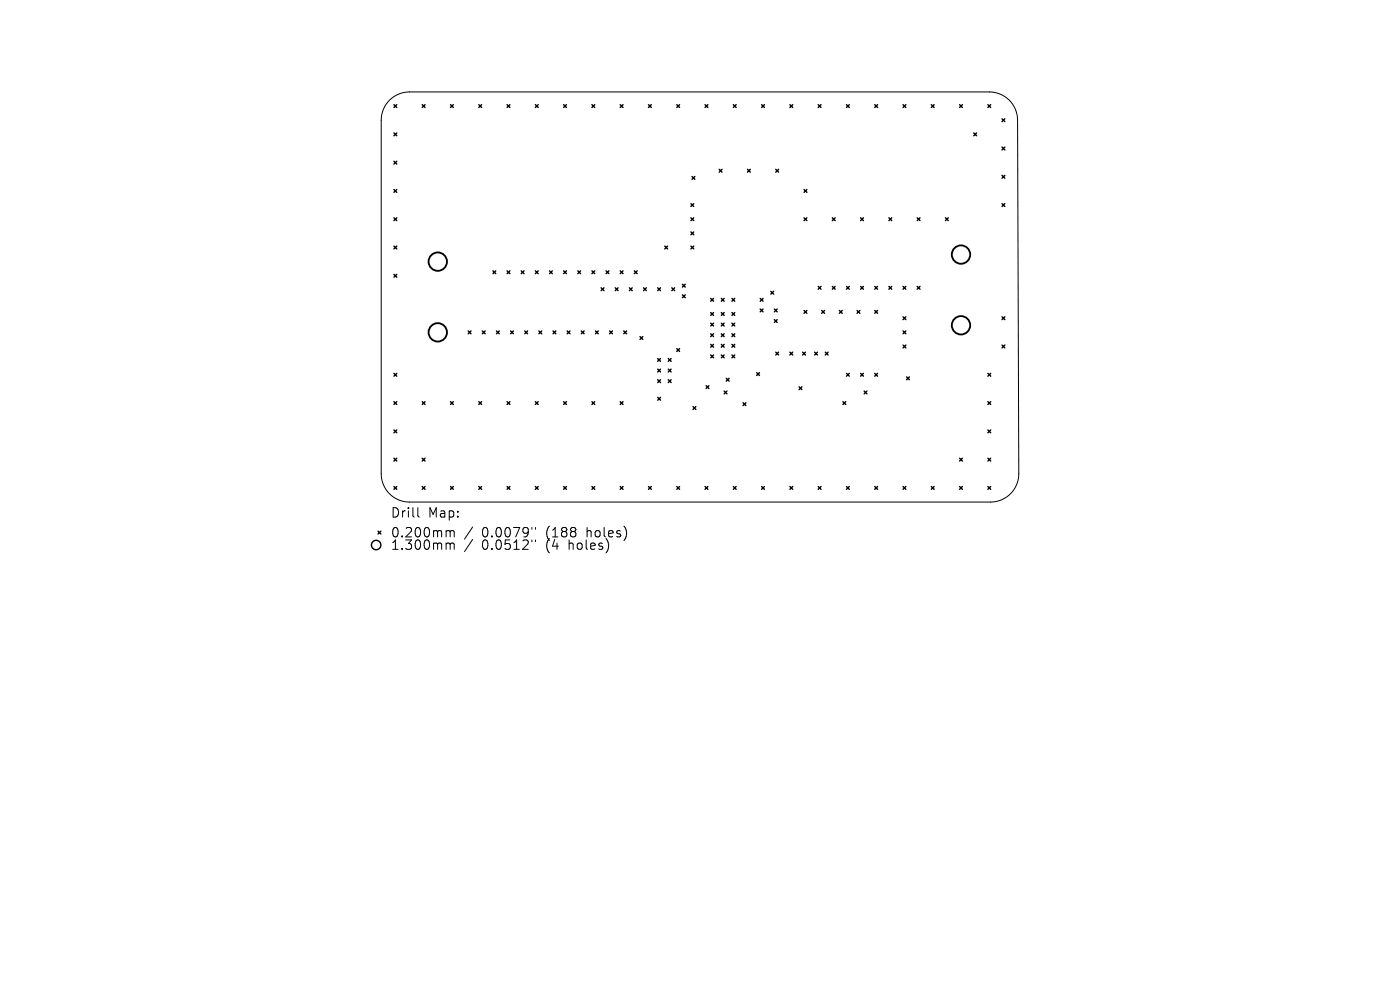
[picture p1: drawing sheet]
<svg xmlns="http://www.w3.org/2000/svg" width="297mm" height="210mm" viewBox="0 0 297 210" stroke-linecap="round" stroke-linejoin="round" font-family="sans-serif">
<defs><g id="words">
<g font-size="2.8">
<text x="82.8" y="110.1">Drill</text>
<text x="90.8" y="110.1">Map:</text>
<text x="82.8" y="114.3">0.200mm</text>
<text x="82.8" y="116.9">1.300mm</text>
<text x="102.2" y="114.3">0.0079&quot;</text>
<text x="102.2" y="116.9">0.0512&quot;</text>
<text x="116" y="114.3">(188</text>
<text x="116" y="116.9">(4</text>
<text x="120.9" y="116.9">holes)</text>
<text x="124.7" y="114.3">holes)</text>
</g>
</g></defs>
<g fill="none" stroke="#000" stroke-width=".21">
<path d="M82.6 21.3a6 6 0 0 1 4.3-1.8h123a6 6 0 0 1 6 6l.2 75a6 6 0 0 1-6 6h-123.2a6 6 0 0 1-6-6v-75a6 6 0 0 1 1.7-4.2zM88.6 107.7v1.7l.3 .3M94.9 112.6l.5 .1 .1 .1M94.9 115.2h.3l.3 .3M95.5 112.8l.3-.2 .5 .1 .1 1.2M95.5 112.8v1.1M95.5 115.5v1M95.5 115.5l.3-.3 .5 .1 .1 1.2M100.3 111.8l-1.8 2.6M100.3 114.4l-1.8 2.6M112.8 111.9v.4M112.8 114.5v.4"/>
<path d="M113.6 111.9v.4M113.6 114.5v.4"/>
</g>
<g fill="none" stroke="#000" stroke-width=".3">
<path d="M83.6 22.2l.6 .6M83.6 28.2l.6 .6M83.6 34.2l.6 .6M84.2 22.2l-.6 .6M84.2 28.2l-.6 .6M84.2 34.2l-.6 .6M89.6 22.2l.6 .6M90.2 22.2l-.6 .6M95.6 22.2l.6 .6M96.2 22.2l-.6 .6M101.6 22.2l.6 .6M102.2 22.2l-.6 .6"/>
<path d="M107.6 22.2l.6 .6M108.2 22.2l-.6 .6M113.6 22.2l.6 .6M114.2 22.2l-.6 .6M119.6 22.2l.6 .6M120.2 22.2l-.6 .6M125.6 22.2l.6 .6M126.2 22.2l-.6 .6M131.6 22.2l.6 .6M132.2 22.2l-.6 .6M137.6 22.2l.6 .6M138.2 22.2l-.6 .6"/>
<path d="M143.6 22.2l.6 .6M144.2 22.2l-.6 .6M146.8 37.4l.6 .6M147.4 37.4l-.6 .6M149.6 22.2l.6 .6M150.2 22.2l-.6 .6M152.6 35.9l.6 .6M153.2 35.9l-.6 .6M155.6 22.2l.6 .6M156.2 22.2l-.6 .6M158.6 35.9l.6 .6M159.2 35.9l-.6 .6"/>
<path d="M161.6 22.2l.6 .6M162.2 22.2l-.6 .6M164.6 35.9l.6 .6M165.2 35.9l-.6 .6M167.6 22.2l.6 .6M168.2 22.2l-.6 .6M173.6 22.2l.6 .6M174.2 22.2l-.6 .6M179.6 22.2l.6 .6M180.2 22.2l-.6 .6M185.6 22.2l.6 .6M186.2 22.2l-.6 .6"/>
<path d="M191.6 22.2l.6 .6M192.2 22.2l-.6 .6M197.6 22.2l.6 .6M198.2 22.2l-.6 .6M203.6 22.2l.6 .6M204.2 22.2l-.6 .6M206.6 28.2l.6 .6M207.2 28.2l-.6 .6M209.6 22.2l.6 .6M210.2 22.2l-.6 .6M212.6 31.2l.6 .6M212.6 25.2l.6 .6"/>
<path d="M212.6 37.2l.6 .6M213.2 25.2l-.6 .6M213.2 31.2l-.6 .6M213.2 37.2l-.6 .6M83.6 40.2l.6 .6M83.6 46.2l.6 .6M83.6 52.2l.6 .6M83.6 58.2l.6 .6M84.2 40.2l-.6 .6M84.2 46.2l-.6 .6M84.2 52.2l-.6 .6M84.2 58.2l-.6 .6"/>
<path d="M104.6 57.5l.6 .6M105.2 57.5l-.6 .6M107.6 57.5l.6 .6M108.2 57.5l-.6 .6M110.6 57.5l.6 .6M111.2 57.5l-.6 .6M113.6 57.5l.6 .6M114.2 57.5l-.6 .6M116.6 57.5l.6 .6M117.2 57.5l-.6 .6M119.6 57.5l.6 .6M120.2 57.5l-.6 .6"/>
<path d="M122.6 57.5l.6 .6M123.2 57.5l-.6 .6M125.6 57.5l.6 .6M126.2 57.5l-.6 .6M128.6 57.5l.6 .6M129.2 57.5l-.6 .6M131.6 57.5l.6 .6M132.2 57.5l-.6 .6M134.6 57.5l.6 .6M135.2 57.5l-.6 .6M141 52.2l.6 .6M141.6 52.2l-.6 .6"/>
<path d="M146.6 43.2l.6 .6M146.6 46.2l.6 .6M146.6 49.2l.6 .6M146.6 52.2l.6 .6M147.2 46.2l-.6 .6M147.2 52.2l-.6 .6M147.2 43.2l-.6 .6M147.2 49.2l-.6 .6M170.6 40.2l.6 .6M170.6 46.2l.6 .6M171.2 46.2l-.6 .6M171.2 40.2l-.6 .6"/>
<path d="M176.6 46.2l.6 .6M177.2 46.2l-.6 .6M182.6 46.2l.6 .6M183.2 46.2l-.6 .6M188.6 46.2l.6 .6M189.2 46.2l-.6 .6M194.6 46.2l.6 .6M195.2 46.2l-.6 .6M200.6 46.2l.6 .6M201.2 46.2l-.6 .6M212.6 43.2l.6 .6M213.2 43.2l-.6 .6"/>
<path d="M83.6 79.2l.6 .6M84.2 79.2l-.6 .6M99.3 70.2l.6 .6M99.9 70.2l-.6 .6M102.3 70.2l.6 .6M102.9 70.2l-.6 .6M105.3 70.2l.6 .6M105.9 70.2l-.6 .6M108.3 70.2l.6 .6M108.9 70.2l-.6 .6M111.3 70.2l.6 .6M111.9 70.2l-.6 .6"/>
<path d="M114.3 70.2l.6 .6M114.9 70.2l-.6 .6M117.3 70.2l.6 .6M117.9 70.2l-.6 .6M120.3 70.2l.6 .6M120.9 70.2l-.6 .6M123.3 70.2l.6 .6M123.9 70.2l-.6 .6M126.3 70.2l.6 .6M126.9 70.2l-.6 .6M127.5 61.1l.6 .6M128.1 61.1l-.6 .6"/>
<path d="M129.3 70.2l.6 .6M129.9 70.2l-.6 .6M130.5 61.1l.6 .6M131.1 61.1l-.6 .6M132.3 70.2l.6 .6M132.9 70.2l-.6 .6M133.5 61.1l.6 .6M134.1 61.1l-.6 .6M135.8 71.4l.6 .6M136.4 71.4l-.6 .6M136.5 61.1l.6 .6M137.1 61.1l-.6 .6"/>
<path d="M139.5 61.1l.6 .6M139.5 76.1l.6 .6M139.5 78.3l.6 .6M140.1 61.1l-.6 .6M140.1 76.1l-.6 .6M140.1 78.3l-.6 .6M141.8 78.3l.6 .6M141.8 76.1l.6 .6M142.4 76.1l-.6 .6M142.4 78.3l-.6 .6M142.5 61.1l.6 .6M143.1 61.1l-.6 .6"/>
<path d="M143.6 74l.6 .6M144.2 74l-.6 .6M144.8 60.3l.6 .6M144.8 62.6l.6 .6M145.4 60.3l-.6 .6M145.4 62.6l-.6 .6M150.8 66.3l.6 .6M150.8 68.6l.6 .6M150.8 63.3l.6 .6M150.8 70.8l.6 .6M150.8 73.1l.6 .6M150.8 75.3l.6 .6"/>
<path d="M151.4 73.1l-.6 .6M151.4 63.3l-.6 .6M151.4 66.3l-.6 .6M151.4 68.6l-.6 .6M151.4 70.8l-.6 .6M151.4 75.3l-.6 .6M153 68.6l.6 .6M153 70.8l.6 .6M153 73.1l.6 .6M153 75.3l.6 .6M153 63.3l.6 .6M153 66.3l.6 .6"/>
<path d="M153.6 70.8l-.6 .6M153.6 66.3l-.6 .6M153.6 68.6l-.6 .6M153.6 73.1l-.6 .6M153.6 63.3l-.6 .6M153.6 75.3l-.6 .6M155.3 70.8l.6 .6M155.3 73.1l.6 .6M155.3 75.3l.6 .6M155.3 68.6l.6 .6M155.3 63.3l.6 .6M155.3 66.3l.6 .6"/>
<path d="M155.9 68.6l-.6 .6M155.9 66.3l-.6 .6M155.9 70.8l-.6 .6M155.9 73.1l-.6 .6M155.9 63.3l-.6 .6M155.9 75.3l-.6 .6M160.5 79.1l.6 .6M161.1 79.1l-.6 .6M161.3 63.3l.6 .6M161.3 65.6l.6 .6M161.9 63.3l-.6 .6M161.9 65.6l-.6 .6"/>
<path d="M163.5 61.8l.6 .6M164.1 61.8l-.6 .6M164.3 65.6l.6 .6M164.3 67.8l.6 .6M164.6 74.7l.6 .6M164.9 65.6l-.6 .6M164.9 67.8l-.6 .6M165.2 74.7l-.6 .6M167.6 74.7l.6 .6M168.2 74.7l-.6 .6M170.3 74.7l.6 .6M170.6 65.9l.6 .6"/>
<path d="M170.9 74.7l-.6 .6M171.2 65.9l-.6 .6M172.8 74.7l.6 .6M173.4 74.7l-.6 .6M173.6 60.8l.6 .6M174.2 60.8l-.6 .6M174.3 65.9l.6 .6M174.9 65.9l-.6 .6M175.1 74.7l.6 .6M175.7 74.7l-.6 .6M176.6 60.8l.6 .6M177.2 60.8l-.6 .6"/>
<path d="M178.1 65.9l.6 .6M178.7 65.9l-.6 .6M179.6 60.8l.6 .6M179.6 79.2l.6 .6M180.2 79.2l-.6 .6M180.2 60.8l-.6 .6M181.8 65.9l.6 .6M182.4 65.9l-.6 .6M182.6 60.8l.6 .6M182.6 79.2l.6 .6M183.2 60.8l-.6 .6M183.2 79.2l-.6 .6"/>
<path d="M185.6 60.8l.6 .6M185.6 65.9l.6 .6M185.6 79.2l.6 .6M186.2 79.2l-.6 .6M186.2 60.8l-.6 .6M186.2 65.9l-.6 .6M188.6 60.8l.6 .6M189.2 60.8l-.6 .6M191.6 60.8l.6 .6M191.6 67.2l.6 .6M191.6 70.2l.6 .6M191.6 73.2l.6 .6"/>
<path d="M192.2 67.2l-.6 .6M192.2 73.2l-.6 .6M192.2 70.2l-.6 .6M192.2 60.8l-.6 .6M192.3 80l.6 .6M192.9 80l-.6 .6M194.6 60.8l.6 .6M195.2 60.8l-.6 .6M209.6 79.2l.6 .6M210.2 79.2l-.6 .6M212.6 67.2l.6 .6M212.6 73.2l.6 .6"/>
<path d="M213.2 67.2l-.6 .6M213.2 73.2l-.6 .6M83.6 85.2l.6 .6M83.6 91.2l.6 .6M83.6 97.2l.6 .6M84.2 85.2l-.6 .6M84.2 91.2l-.6 .6M84.2 97.2l-.6 .6M89.6 85.2l.6 .6M89.6 97.2l.6 .6M90.2 85.2l-.6 .6M90.2 97.2l-.6 .6"/>
<path d="M95.6 85.2l.6 .6M96.2 85.2l-.6 .6M101.6 85.2l.6 .6M102.2 85.2l-.6 .6M107.6 85.2l.6 .6M108.2 85.2l-.6 .6M113.6 85.2l.6 .6M114.2 85.2l-.6 .6M119.6 85.2l.6 .6M120.2 85.2l-.6 .6M125.6 85.2l.6 .6M126.2 85.2l-.6 .6"/>
<path d="M131.6 85.2l.6 .6M132.2 85.2l-.6 .6M139.5 80.6l.6 .6M139.5 84.3l.6 .6M140.1 80.6l-.6 .6M140.1 84.3l-.6 .6M141.8 80.6l.6 .6M142.4 80.6l-.6 .6M147 86.3l.6 .6M147.6 86.3l-.6 .6M149.8 81.8l.6 .6M150.4 81.8l-.6 .6"/>
<path d="M153.6 83l.6 .6M154.1 80.3l.6 .6M154.2 83l-.6 .6M154.7 80.3l-.6 .6M157.6 85.4l.6 .6M158.2 85.4l-.6 .6M169.5 82.1l.6 .6M170.1 82.1l-.6 .6M178.8 85.2l.6 .6M179.4 85.2l-.6 .6M183.3 83l.6 .6M183.9 83l-.6 .6"/>
<path d="M203.6 97.2l.6 .6M204.2 97.2l-.6 .6M209.6 97.2l.6 .6M209.6 85.2l.6 .6M209.6 91.2l.6 .6M210.2 85.2l-.6 .6M210.2 91.2l-.6 .6M210.2 97.2l-.6 .6M80.2 112.7l.6 .6M80.8 112.7l-.6 .6M83.6 103.2l.6 .6M84.2 103.2l-.6 .6"/>
<path d="M89.6 103.2l.6 .6M90.2 103.2l-.6 .6M95.6 103.2l.6 .6M96.2 103.2l-.6 .6M101.6 103.2l.6 .6M102.2 103.2l-.6 .6M107.6 103.2l.6 .6M108.2 103.2l-.6 .6M113.6 103.2l.6 .6M114.2 103.2l-.6 .6M119.6 103.2l.6 .6M120.2 103.2l-.6 .6"/>
<path d="M125.6 103.2l.6 .6M126.2 103.2l-.6 .6M131.6 103.2l.6 .6M132.2 103.2l-.6 .6M137.6 103.2l.6 .6M138.2 103.2l-.6 .6M143.6 103.2l.6 .6M144.2 103.2l-.6 .6M149.6 103.2l.6 .6M150.2 103.2l-.6 .6M155.6 103.2l.6 .6M156.2 103.2l-.6 .6"/>
<path d="M161.6 103.2l.6 .6M162.2 103.2l-.6 .6M167.6 103.2l.6 .6M168.2 103.2l-.6 .6M173.6 103.2l.6 .6M174.2 103.2l-.6 .6M179.6 103.2l.6 .6M180.2 103.2l-.6 .6M185.6 103.2l.6 .6M186.2 103.2l-.6 .6M191.6 103.2l.6 .6M192.2 103.2l-.6 .6"/>
<path d="M197.6 103.2l.6 .6M198.2 103.2l-.6 .6M203.6 103.2l.6 .6M204.2 103.2l-.6 .6M209.6 103.2l.6 .6M210.2 103.2l-.6 .6"/>
<circle cx="79.8" cy="115.6" r="1"/>
</g>
<g fill="none" stroke="#000" stroke-width=".39">
<circle cx="92.9" cy="55.5" r="1.95"/>
<circle cx="203.9" cy="54" r="1.95"/>
<circle cx="92.9" cy="70.5" r="1.95"/>
<circle cx="203.9" cy="69" r="1.95"/>
</g>
<use href="#words"/>
</svg>
